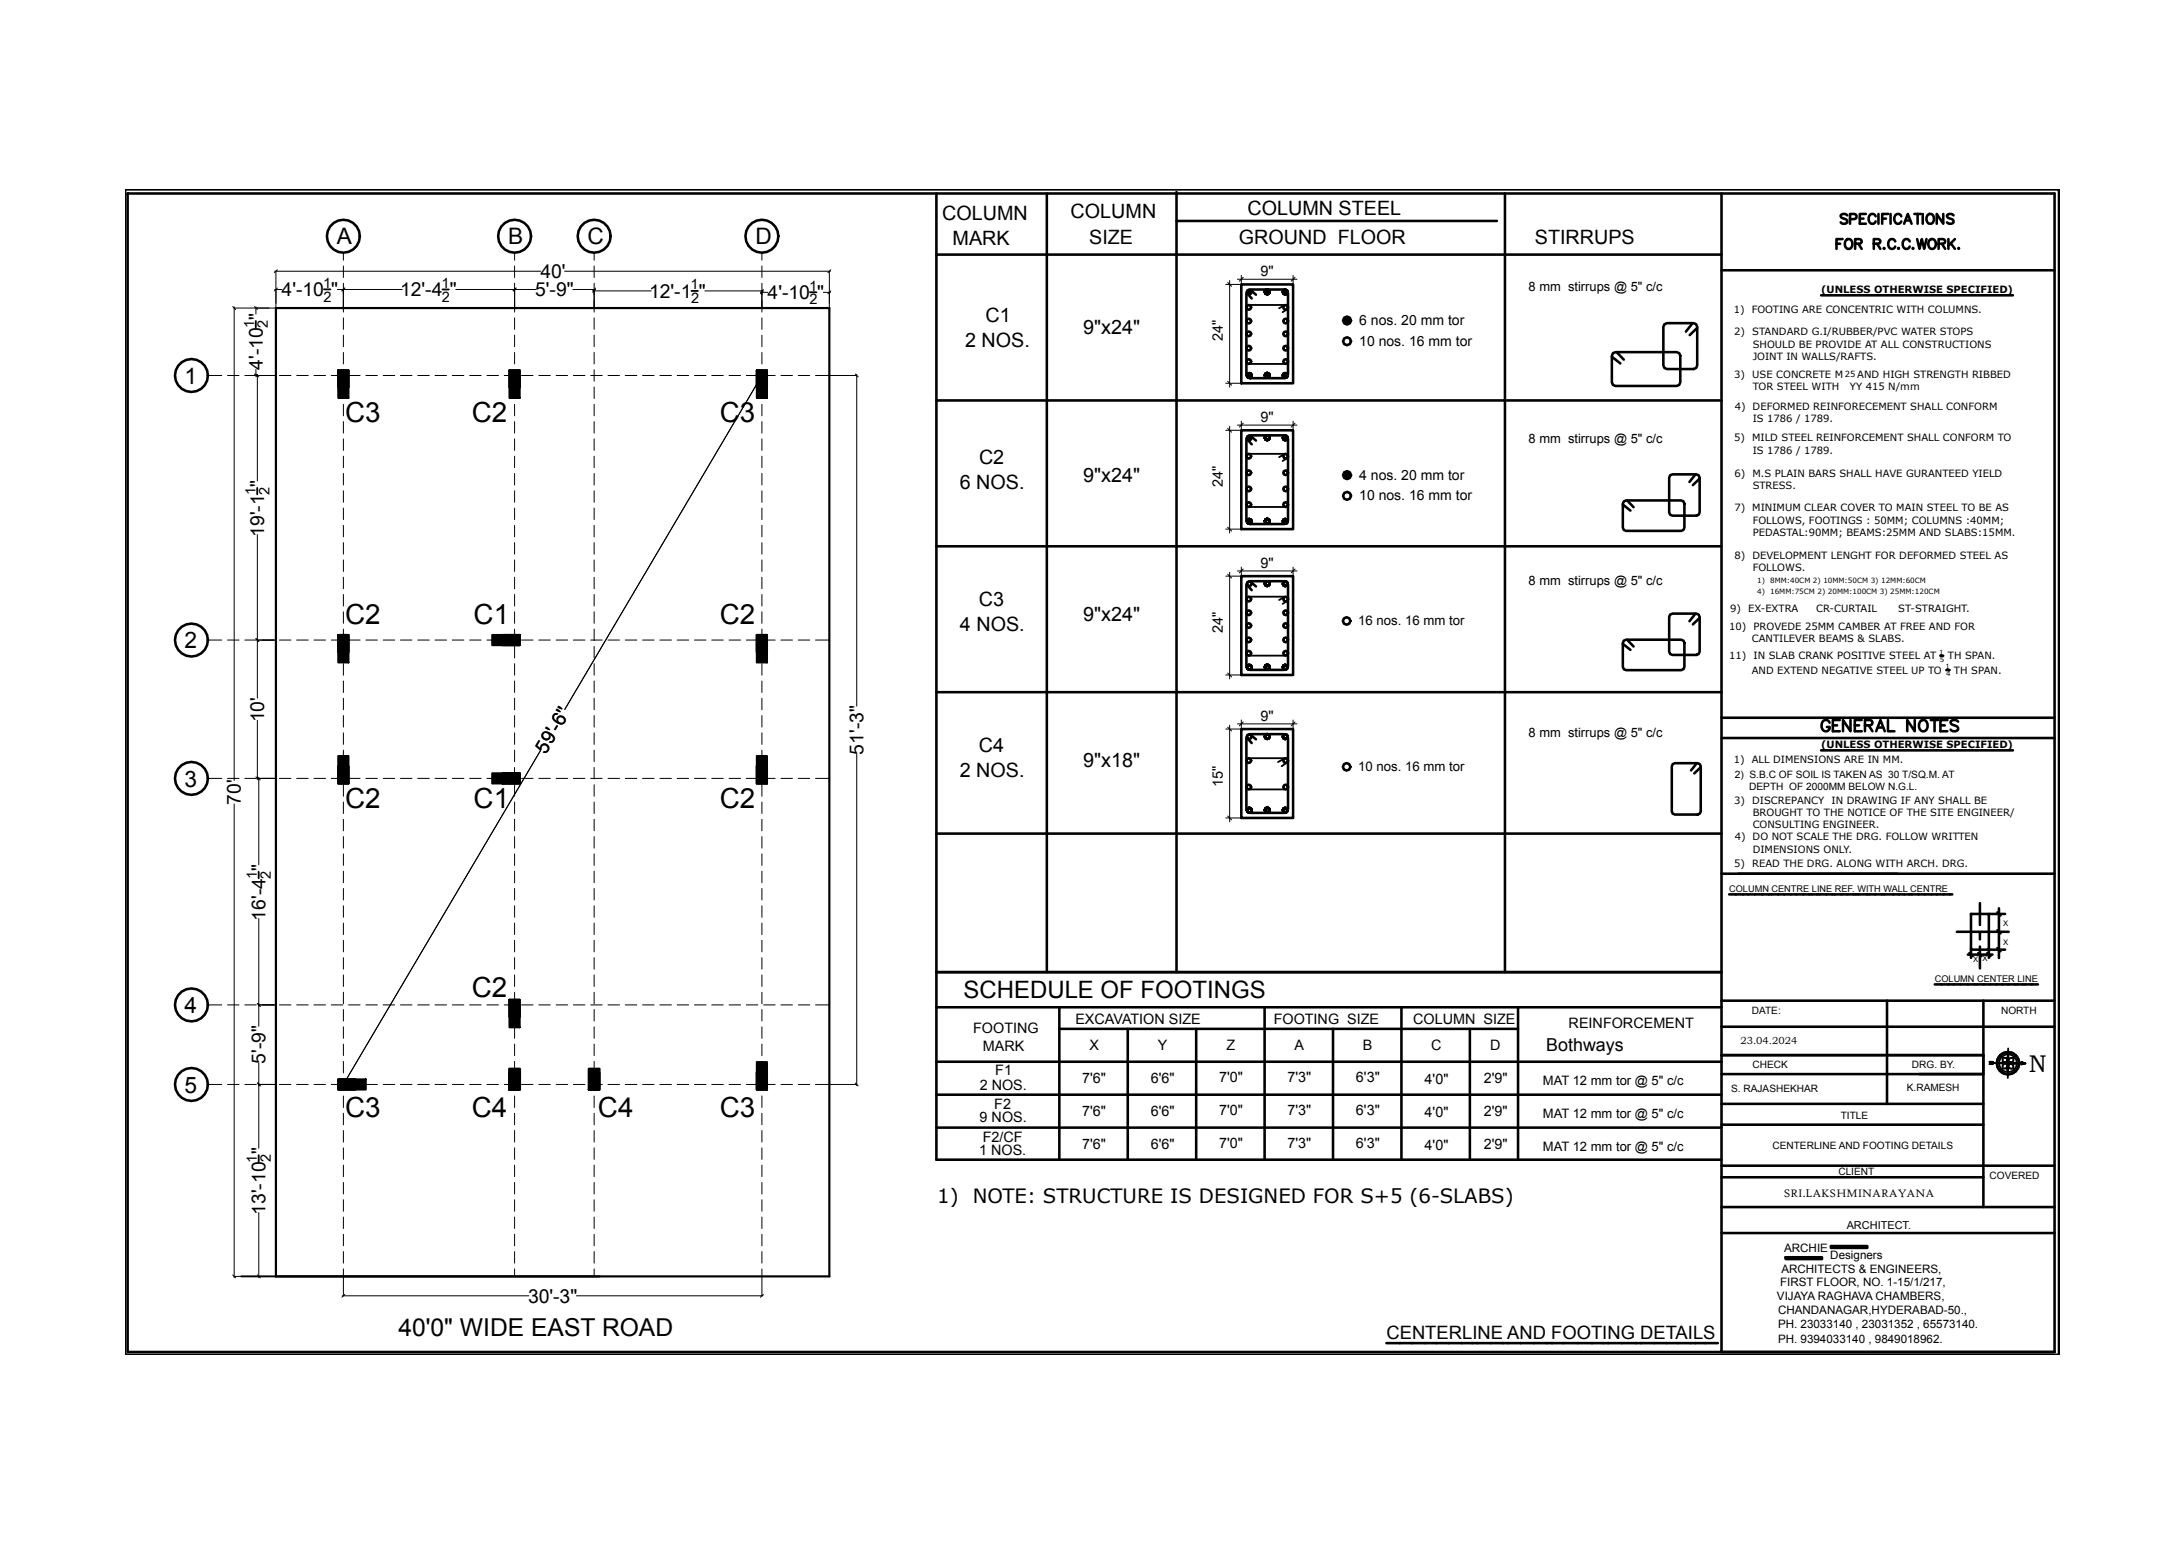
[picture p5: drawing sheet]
<svg xmlns="http://www.w3.org/2000/svg" width="297mm" height="210mm" viewBox="0 0 297 210" stroke-linecap="round" stroke-linejoin="round" font-family="sans-serif">
<defs><g id="words">
<g font-size="3.8">
<text x="46.9" y="57.4">C3</text>
<text x="64.2" y="57.4">C2</text>
<text x="97.9" y="57.4">C3</text>
<text x="46.9" y="84.8">C2</text>
<text x="64.4" y="84.8">C1</text>
<text x="97.9" y="84.8">C2</text>
<text x="46.9" y="109.8">C2</text>
<text x="64.4" y="109.8">C1</text>
<text x="97.9" y="109.8">C2</text>
<text x="64.2" y="135.6">C2</text>
<text x="46.9" y="151.9">C3</text>
<text x="64.2" y="151.9">C4</text>
<text x="81.3" y="151.9">C4</text>
<text x="97.9" y="151.9">C3</text>
</g>
<text font-size="3.4" x="54.2" y="181.7">40'0&quot; WIDE EAST ROAD</text>
<g font-size="3.3">
<text x="131" y="135.8">SCHEDULE OF FOOTINGS</text>
<text x="275.9" y="145.7">N</text>
</g>
<g font-size="3.1">
<text x="45.8" y="33.2">A</text>
<text x="69.1" y="33.2">B</text>
<text x="79.9" y="33.2">C</text>
<text x="102.7" y="33.2">D</text>
<text x="25.1" y="52.2">1</text>
<text x="25.1" y="88.2">2</text>
<text x="25.1" y="107">3</text>
<text x="25.1" y="137.8">4</text>
<text x="25.1" y="148.6">5</text>
</g>
<g font-size="2.7">
<text x="128.1" y="29.9">COLUMN</text>
<text x="145.6" y="29.7">COLUMN</text>
<text x="169.6" y="29.3">COLUMN STEEL</text>
<text x="129.5" y="33.3">MARK</text>
<text x="148.1" y="33.2">SIZE</text>
<text x="168.5" y="33.2">GROUND FLOOR</text>
<text x="208.7" y="33.2">STIRRUPS</text>
<text x="131.2" y="47.2">2 NOS.</text>
<text x="134" y="43.7">C1</text>
<text x="147.3" y="45.5">9&quot;x24&quot;</text>
<text x="133.1" y="63.1">C2</text>
<text x="147.3" y="65.6">9&quot;x24&quot;</text>
<text x="130.5" y="66.5">6 NOS.</text>
<text x="133.1" y="82.4">C3</text>
<text x="130.5" y="85.9">4 NOS.</text>
<text x="147.3" y="84.5">9&quot;x24&quot;</text>
<text x="130.5" y="105.7">2 NOS.</text>
<text x="133.1" y="102.3">C4</text>
<text x="147.3" y="104.3">9&quot;x18&quot;</text>
<text x="127.5" y="163.7">1)</text>
<text x="132.3" y="163.7">NOTE: STRUCTURE IS DESIGNED FOR S+5 (6-SLABS)</text>
</g>
<g font-size="2.6">
<text x="38.3" y="40.3">4'-10 &quot;</text>
<text x="54.4" y="40.3">12'-4 &quot;</text>
<text x="72.8" y="40.3">5'-9&quot;</text>
<text x="73.5" y="37.8">40'</text>
<text x="88.3" y="40.5">12'-1 &quot;</text>
<text x="104.4" y="40.7">4'-10 &quot;</text>
<text x="35.7" y="50.3" transform="rotate(-90 35.7 50.3)">4'-10 &quot;</text>
<text x="35.9" y="73" transform="rotate(-90 35.9 73)">19'-1 &quot;</text>
<text x="35.9" y="98.3" transform="rotate(-90 35.9 98.3)">10'</text>
<text x="74.2" y="102.6" transform="rotate(-59 74.2 102.6)">59'-6&quot;</text>
<text x="117.4" y="102.6" transform="rotate(-90 117.4 102.6)">51'-3&quot;</text>
<text x="32.8" y="109.5" transform="rotate(-90 32.8 109.5)">70'</text>
<text x="36.1" y="125.2" transform="rotate(-90 36.1 125.2)">16'-4 &quot;</text>
<text x="36.1" y="144.7" transform="rotate(-90 36.1 144.7)">5'-9&quot;</text>
<text x="36.1" y="165.2" transform="rotate(-90 36.1 165.2)">13'-10 &quot;</text>
<text x="71.8" y="177.2">30'-3&quot;</text>
</g>
<text font-size="2.5" x="188.5" y="182.1">CENTERLINE AND FOOTING DETAILS</text>
<text font-size="2.4" x="210.3" y="143">Bothways</text>
<g font-size="2">
<text x="43.9" y="39.1">1</text>
<text x="44" y="41">2</text>
<text x="60" y="39.1">1</text>
<text x="60.1" y="41">2</text>
<text x="93.9" y="39.3">1</text>
<text x="94" y="41.2">2</text>
<text x="110" y="39.5">1</text>
<text x="110.1" y="41.4">2</text>
<text x="171.4" y="37.6">9&quot;</text>
<text x="34.5" y="44.7" transform="rotate(-90 34.5 44.7)">1</text>
<text x="36.4" y="44.6" transform="rotate(-90 36.4 44.6)">2</text>
<text x="166.3" y="46.4" transform="rotate(-90 166.3 46.4)">24&quot;</text>
<text x="171.4" y="57.4">9&quot;</text>
<text x="34.7" y="67.4" transform="rotate(-90 34.7 67.4)">1</text>
<text x="36.6" y="67.3" transform="rotate(-90 36.6 67.3)">2</text>
<text x="166.3" y="66.2" transform="rotate(-90 166.3 66.2)">24&quot;</text>
<text x="171.4" y="77.3">9&quot;</text>
<text x="166.3" y="86.1" transform="rotate(-90 166.3 86.1)">24&quot;</text>
<text x="171.4" y="98.1">9&quot;</text>
<text x="166.3" y="107" transform="rotate(-90 166.3 107)">15&quot;</text>
<text x="34.9" y="119.6" transform="rotate(-90 34.9 119.6)">1</text>
<text x="36.8" y="119.5" transform="rotate(-90 36.8 119.5)">2</text>
<text x="132.3" y="140.5">FOOTING</text>
<text x="133.6" y="142.9">MARK</text>
<text x="146.2" y="139.2">EXCAVATION SIZE</text>
<text x="148.1" y="142.8">X</text>
<text x="157.5" y="142.8">Y</text>
<text x="166.8" y="142.8">Z</text>
<text x="173.2" y="139.2">FOOTING SIZE</text>
<text x="176.1" y="142.8">A</text>
<text x="185.3" y="142.8">B</text>
<text x="192.2" y="139.2">COLUMN SIZE</text>
<text x="194.6" y="142.9">C</text>
<text x="202.7" y="142.8">D</text>
<text x="213.3" y="139.9">REINFORCEMENT</text>
<text x="133.2" y="148.3">2 NOS.</text>
<text x="135.3" y="146.2">F1</text>
<text x="147.2" y="147.3">7'6&quot;</text>
<text x="156.5" y="147.3">6'6&quot;</text>
<text x="165.8" y="147.1">7'0&quot;</text>
<text x="175.1" y="147.1">7'3&quot;</text>
<text x="184.4" y="147.1">6'3&quot;</text>
<text x="193.7" y="147.4">4'0&quot;</text>
<text x="201.8" y="147.3">2'9&quot;</text>
<text x="133.2" y="152.7">9 NOS.</text>
<text x="133.6" y="155.4">F2/CF</text>
<text x="135.2" y="150.9">F2</text>
<text x="147.2" y="151.8">7'6&quot;</text>
<text x="156.5" y="151.8">6'6&quot;</text>
<text x="165.8" y="151.6">7'0&quot;</text>
<text x="175.1" y="151.6">7'3&quot;</text>
<text x="184.4" y="151.6">6'3&quot;</text>
<text x="193.7" y="151.9">4'0&quot;</text>
<text x="201.8" y="151.8">2'9&quot;</text>
<text x="34.9" y="158.1" transform="rotate(-90 34.9 158.1)">1</text>
<text x="36.8" y="158.1" transform="rotate(-90 36.8 158.1)">2</text>
<text x="133.2" y="157.2">1 NOS.</text>
<text x="147.2" y="156.3">7'6&quot;</text>
<text x="156.5" y="156.3">6'6&quot;</text>
<text x="165.8" y="156.1">7'0&quot;</text>
<text x="175.1" y="156.1">7'3&quot;</text>
<text x="184.4" y="156.1">6'3&quot;</text>
<text x="193.7" y="156.4">4'0&quot;</text>
<text x="201.8" y="156.2">2'9&quot;</text>
</g>
<g font-size="1.9">
<text x="184.8" y="47">10 nos. 16 mm tor</text>
<text x="184.8" y="44.2">6 nos. 20 mm tor</text>
<text x="184.8" y="65.2">4 nos. 20 mm tor</text>
<text x="184.8" y="68.1">10 nos. 16 mm tor</text>
</g>
<g font-size="1.8">
<text x="207.9" y="39.6">8 mm stirrups @ 5&quot; c/c</text>
<text x="207.9" y="60.2">8 mm stirrups @ 5&quot; c/c</text>
<text x="207.9" y="79.6">8 mm stirrups @ 5&quot; c/c</text>
<text x="184.7" y="85">16 nos. 16 mm tor</text>
<text x="207.9" y="100.3">8 mm stirrups @ 5&quot; c/c</text>
<text x="184.7" y="104.9">10 nos. 16 mm tor</text>
<text x="209.8" y="147.5">MAT 12 mm tor @ 5&quot; c/c</text>
<text x="209.8" y="152">MAT 12 mm tor @ 5&quot; c/c</text>
<text x="209.8" y="156.5">MAT 12 mm tor @ 5&quot; c/c</text>
</g>
<g font-size="1.6">
<text x="242.6" y="162.7">SRI.LAKSHMINARAYANA</text>
<text x="242.2" y="173.1">ARCHITECTS &amp; ENGINEERS,</text>
<text x="242.6" y="170.3">ARCHIE</text>
<text x="248.9" y="171.3">Designers</text>
<text x="241.6" y="176.8">VIJAYA RAGHAVA CHAMBERS,</text>
<text x="241.8" y="178.7">CHANDANAGAR,HYDERABAD-50.,</text>
<text x="242.1" y="174.9">FIRST FLOOR, NO. 1-15/1/217,</text>
<text x="241.8" y="182.7">PH. 9394033140 , 9849018962.</text>
<text x="241.8" y="180.7">PH. 23033140 , 23031352 , 65573140.</text>
</g>
<text font-size="1.5" x="251.1" y="167.2">ARCHITECT.</text>
<g font-size="1.4">
<text x="247.7" y="39.9">(UNLESS OTHERWISE SPECIFIED)</text>
<text x="235.8" y="42.6">1)</text>
<text x="235.8" y="45.6">2)</text>
<text x="238.2" y="42.6">FOOTING ARE CONCENTRIC WITH COLUMNS.</text>
<text x="238.3" y="45.6">STANDARD G.I/RUBBER/PVC WATER STOPS</text>
<text x="238.3" y="47.3">SHOULD BE PROVIDE AT ALL CONSTRUCTIONS</text>
<text x="235.8" y="51.4">3)</text>
<text x="238.3" y="51.4">USE CONCRETE M</text>
<text x="238.3" y="49">JOINT IN WALLS/RAFTS.</text>
<text x="238.3" y="53.1">TOR STEEL WITH</text>
<text x="251.6" y="53.1">YY 415 N/mm</text>
<text x="252.6" y="51.4">AND HIGH STRENGTH RIBBED</text>
<text x="235.9" y="55.8">4)</text>
<text x="238.3" y="55.8">DEFORMED REINFORECEMENT SHALL CONFORM</text>
<text x="238.3" y="57.5">IS 1786 / 1789.</text>
<text x="235.8" y="60">5)</text>
<text x="235.9" y="64.8">6)</text>
<text x="238.3" y="60">MILD STEEL REINFORCEMENT SHALL CONFORM TO</text>
<text x="238.3" y="64.8">M.S PLAIN BARS SHALL HAVE GURANTEED YIELD</text>
<text x="238.3" y="61.7">IS 1786 / 1789.</text>
<text x="235.9" y="69.6">7)</text>
<text x="238.3" y="69.6">MINIMUM CLEAR COVER TO MAIN STEEL TO BE AS</text>
<text x="238.3" y="66.5">STRESS.</text>
<text x="238.3" y="71.2">FOLLOWS, FOOTINGS : 50MM; COLUMNS :40MM;</text>
<text x="235.9" y="76">8)</text>
<text x="238.3" y="76">DEVELOPMENT LENGHT FOR DEFORMED STEEL AS</text>
<text x="238.3" y="72.9">PEDASTAL:90MM; BEAMS:25MM AND SLABS:15MM.</text>
<text x="238.3" y="77.6">FOLLOWS.</text>
<text x="235.3" y="83.2">9)</text>
<text x="237.7" y="83.2">EX-EXTRA</text>
<text x="247" y="83.2">CR-CURTAIL</text>
<text x="258.1" y="83.2">ST-STRAIGHT.</text>
<text x="235.2" y="85.7">10)</text>
<text x="235.2" y="89.7">11)</text>
<text x="238.2" y="87.4">CANTILEVER BEAMS &amp; SLABS.</text>
<text x="238.5" y="85.7">PROVEDE 25MM CAMBER AT FREE AND FOR</text>
<text x="238.5" y="89.7">IN SLAB CRANK POSITIVE STEEL AT</text>
<text x="264.9" y="89.7">TH SPAN.</text>
<text x="238.2" y="91.6">AND EXTEND NEGATIVE STEEL UP TO</text>
<text x="265.7" y="91.6">TH SPAN.</text>
<text x="247.7" y="101.8">(UNLESS OTHERWISE SPECIFIED)</text>
<text x="235.8" y="103.8">1)</text>
<text x="235.9" y="105.8">2) S.B.C OF SOIL IS TAKEN AS 30 T/SQ.M. AT</text>
<text x="237.9" y="107.4">DEPTH OF 2000MM BELOW N.G.L.</text>
<text x="238.2" y="103.8">ALL DIMENSIONS ARE IN MM.</text>
<text x="235.8" y="109.3">3)</text>
<text x="238.3" y="109.3">DISCREPANCY</text>
<text x="238.3" y="111">BROUGHT TO THE NOTICE OF THE SITE ENGINEER/</text>
<text x="238.3" y="112.7">CONSULTING ENGINEER.</text>
<text x="249.1" y="109.3">IN DRAWING IF ANY SHALL BE</text>
<text x="235.8" y="117.9">5)</text>
<text x="235.9" y="114.3">4)</text>
<text x="238.3" y="117.9">READ THE DRG. ALONG WITH ARCH. DRG.</text>
<text x="238.3" y="114.3">DO NOT SCALE THE DRG. FOLLOW WRITTEN</text>
<text x="238.3" y="116">DIMENSIONS ONLY.</text>
<text x="238.2" y="138">DATE:</text>
<text x="272.1" y="137.9">NORTH</text>
<text x="236.7" y="141.9">23.04.2024</text>
<text x="235.4" y="148.5">S. RAJASHEKHAR</text>
<text x="238.3" y="145.2">CHECK</text>
<text x="259.3" y="148.3">K.RAMESH</text>
<text x="260" y="145.2">DRG. BY.</text>
<text x="250.3" y="152.2">TITLE</text>
<text x="241" y="156.3">CENTERLINE AND FOOTING DETAILS</text>
<text x="250" y="159.7">CLIENT</text>
<text x="270.6" y="160.4">COVERED</text>
</g>
<g font-size="1.2">
<text x="235.1" y="121.4">COLUMN CENTRE LINE REF. WITH WALL CENTRE</text>
<text x="263.1" y="133.6">COLUMN CENTER LINE</text>
</g>
<g font-size="1.1">
<text x="250.9" y="51.3">25</text>
<text x="272.4" y="126">X</text>
<text x="268.3" y="130.8">X</text>
<text x="269.6" y="130.7">X</text>
<text x="272.4" y="128.5">X</text>
</g>
<g font-size="1">
<text x="239" y="79.3">1)</text>
<text x="239" y="80.8">4)</text>
<text x="240.7" y="79.3">8MM:40CM 2) 10MM:50CM 3) 12MM:60CM</text>
<text x="240.7" y="80.8">16MM:75CM 2) 20MM:100CM 3) 25MM:120CM</text>
<text x="263.7" y="89.1">1</text>
<text x="263.8" y="90">5</text>
<text x="264.6" y="91">1</text>
<text x="264.6" y="92">4</text>
</g>
</g></defs>
<!-- layer: 4 -->
<path d="M235.1 121.6h30.4M263.1 133.9h14" fill="none" stroke="#000" stroke-width=".35"/>
<!-- layer: 0 -->
<g fill="none" stroke="#000" stroke-width=".35">
<path d="M17.4 26.3h216.7v157.6h-216.7zM234.1 36.8h45.3M234.1 26.3h45.3M249.7 33.2h.5M250.6 32.5h-.9v1.3M251.1 32.6a.64 .64 0 0 1 .8 .3 .64 .64 0 0 1-.1 .8 .49 .49 0 0 1-.6 .1 .49 .49 0 0 1-.3-.5 .81 .81 0 0 1 .2-.7zM251.2 29.3a.5 .5 0 0 0-.5-.2 .5 .5 0 0 0-.4 .3l.1 .2 .5 .2a.32 .32 0 0 1 .3 .2 .32 .32 0 0 1-.1 .4 .61 .61 0 0 1-.8-.2M251.6 29.8h.6a.35 .35 0 0 0 .3-.4 .35 .35 0 0 0-.3-.3h-.6v1.3M252.3 33.2l.7-.1 .2-.2-.1-.3-.3-.1h-.5v1.3M252.7 33.2l.5 .6M252.9 29.7h.5M253.7 29.1h-.8v1.3h.8"/>
<path d="M254.8 33.2l.8-.1 .1-.2-.1-.3-.2-.1h-.6v1.3M255.1 29.4a.49 .49 0 0 0-.6-.3 .49 .49 0 0 0-.4 .5 .58 .58 0 0 0 .1 .6 .58 .58 0 0 0 .7 .2l.2-.3M255.3 33.2l.4 .6M255.4 29.1v1.3M256 29.7h.5M256.2 33.7l-.1 .1h.2M256.8 29.1h-.8v1.3M257.1 29.1v1.3M257.7 32.8a.49 .49 0 0 0-.5-.3 .49 .49 0 0 0-.4 .5 .58 .58 0 0 0 .1 .7 .58 .58 0 0 0 .6 .1l.2-.3M258.2 33.7l-.1 .1h.1M258.6 29.4a.49 .49 0 0 0-.6-.3 .49 .49 0 0 0-.4 .5 .58 .58 0 0 0 .1 .6 .58 .58 0 0 0 .7 .2l.2-.3M258.9 30.4l.5-1.3 .6 1.3"/>
<path d="M259.1 30h.7M259.7 32.8a.49 .49 0 0 0-.6-.3 .49 .49 0 0 0-.4 .5 .58 .58 0 0 0 .2 .7 .58 .58 0 0 0 .6 .1l.2-.3M260.1 33.7v.1h.1M260.3 29.1h.9M260.7 32.5l.3 1.3 .3-1.3 .4 1.3 .3-1.3M260.8 29.1v1.3M261.5 29.1v1.3M262.2 29.2a.64 .64 0 0 1 .8 .2 .64 .64 0 0 1-.1 .8 .49 .49 0 0 1-.6 .2 .49 .49 0 0 1-.3-.5 .81 .81 0 0 1 .2-.7zM262.5 32.6a.64 .64 0 0 1 .7 .3 .64 .64 0 0 1-.1 .8 .49 .49 0 0 1-.5 .1 .49 .49 0 0 1-.4-.5 .81 .81 0 0 1 .3-.7zM263.6 33.2l.8-.1 .1-.2v-.3l-.3-.1h-.6v1.3M264.1 33.2l.4 .6M264.3 29.1v1.3l-.9-1.3v1.3"/>
<path d="M265 32.5v1.3M265.3 33.1l.6 .7M265.7 29.3a.5 .5 0 0 0-.5-.2 .5 .5 0 0 0-.4 .3l.1 .2 .5 .2a.32 .32 0 0 1 .2 .2 .32 .32 0 0 1-.1 .4 .61 .61 0 0 1-.7-.2M265.9 32.5l-.9 .9M266.4 33.7l-.1 .1h.1M234.1 97.6h45.3M248.8 98.3a.56 .56 0 0 0-.6-.4 .56 .56 0 0 0-.5 .6 .67 .67 0 0 0 .2 .7 .67 .67 0 0 0 .7 .2l.2-.3v-.2h-.4M249.2 98.7h.6M250.2 97.9h-1v1.6h1M251.6 97.9v1.6l-1-1.6v1.6M252.2 98.7h.6M253.2 97.9h-1v1.6h1"/>
<path d="M253.6 98.7l.9-.1a.35 .35 0 0 0 0-.6l-.9-.1v1.6M254.1 98.7l.5 .8M255.1 99.5l.6-1.6 .6 1.6M255.4 98.9h.7M256.7 97.9v1.6h.9M260.4 97.9v1.6l-1-1.6v1.6M261.3 98a.7 .7 0 0 1 .8 .2 .7 .7 0 0 1 0 .9 .56 .56 0 0 1-.7 .4 .56 .56 0 0 1-.4-.6 .93 .93 0 0 1 .3-.9zM262.6 97.9h1M263.1 97.9v1.6M263.9 98.7h.6M264.8 97.9h-.9v1.6h.9M266.3 98.1a.58 .58 0 0 0-.6-.2 .58 .58 0 0 0-.4 .4l.1 .2 .6 .2a.37 .37 0 0 1 .3 .3 .37 .37 0 0 1-.2 .4 .7 .7 0 0 1-.8-.2"/>
<path d="M234.1 118.8h45.3M234.1 100.4h45.3M242.8 171h5v.2h-5zM249 169.5h4.9v.2h-4.9z"/>
</g>
<!-- layer: BOUNDRY -->
<path d="M261 146.1h8.7M269.7 143.5h-35.6h35.6v2.6h-35.6M234.1 167.7h45.3M234.1 164.2h45.3" fill="none" stroke="#000" stroke-width=".35"/>
<!-- layer: walls -->
<g fill="none" stroke="#000" stroke-width=".35">
<path d="M127.3 26.3v131.4h106.8M127.3 34.6h106.8M142.4 26.3v105.9M160 26.1v106.1M160 30.1h43.6M204.7 26.3v105.9M127.3 54.5h106.8M127.3 74.3h106.8M127.3 94.1h106.8M127.3 113.4h106.8M127.3 137h106.8M127.3 132.2h106.8"/>
<path d="M144.1 137v20.7M144.1 139.9h62.3M153.4 139.9v17.8M162.7 139.9v17.8M172 137v20.7M181.3 139.9v17.8M190.6 137v20.7M199.9 139.9v17.8M206.4 137v20.7M234.1 136.1h45.3M234.1 139.6h45.3M256.6 136.1v14"/>
<path d="M267.6 129.8h3.3M267.8 129.6l.4 .4M268 129.2v1.1M269 129.6l.5 .4M269.7 136.1v28.1M270.3 129.6l.4 .4M270.5 124.3h2.2M271.6 129l.4 .4M271.6 126.5l.4 .4M271.6 124.1l.4 .4M271.8 123.5v6.8M272.7 129.2h-2.2v1.1"/>
<path d="M127.3 144.4h106.8M127.3 148.9h106.8M127.3 153.4h106.8M234.1 150.1h35.6M234.1 153h35.6M234.1 158.5h45.3M234.1 160.1h35.6M234.1 183.9h45.3"/>
</g>
<!-- layer: ISD -->
<path d="M247.7 40.2h26M263.9 89.2h.4M264.7 91.1h.4M247.7 102.1h26" fill="none" stroke="#000" stroke-width=".35"/>
<!-- layer: ROOF BEAMS -->
<path d="M17 25.8h263v158.5h-263zM279.4 26.3v157.6" fill="none" stroke="#000" stroke-width=".35"/>
<!-- layer: text -->
<path d="M188.5 182.7h45.1" fill="none" stroke="#000" stroke-width=".35"/>
<!-- layer: AXI -->
<path d="M268 124.3h2.5v4.9h-2.5z" fill="none" stroke="#000" stroke-width=".35"/>
<!-- layer: centerline -->
<path d="M266.1 126.7h7.1M269.2 122.8v3M269.2 126.8v1M269.2 128.7v3" fill="none" stroke="#000" stroke-width=".35"/>
<!-- layer: STEEL -->
<g fill="none" stroke="#000" stroke-width=".35">
<path d="M169.6 39.9l.6 .7M169.6 39.5l.4-.1h4.6l.4 .1 .2 .4v11l-.2 .4-.4 .1h-4.6l-.4-.1-.1-.4v-11zM170.1 39.5l.7 .6M169.6 59.7l.6 .7M169.6 59.4l.4-.2h4.6l.4 .2 .2 .3v11.1l-.2 .3-.4 .2h-4.6l-.4-.2-.1-.3v-11.1zM170.1 59.3l.7 .6M219.2 48.5l1.1 .9M219.3 48l.4-.1h8.3l.4 .1 .1 .4v3.6l-.1 .4-.4 .1h-8.3l-.4-.1-.1-.4v-3.6zM219.8 47.9l1 1M226.3 44.1l.4-.1h3.6l.4 .1 .1 .3v5.3l-.1 .4-.4 .1h-3.6l-.4-.1-.1-.4v-5.3zM230.2 44l-.9 1.1M230.8 44.6l-1 1"/>
<path d="M169.6 79.5l.6 .8M169.6 79.2l.4-.1h4.6l.4 .1 .2 .4v11l-.2 .4-.4 .1h-4.6l-.4-.1-.1-.4v-11zM170.1 79.2l.7 .6M220.7 68.6l1 .8M220.8 68.2l.3-.1h7.5l.3 .1 .2 .3v3.3l-.2 .3-.3 .1h-7.5l-.3-.1-.1-.3v-3.3zM221.3 68.1l.8 .9M227.1 64.6l.3-.1h3.3l.3 .1 .1 .4v4.7l-.1 .3-.3 .1h-3.3l-.3-.1-.1-.3v-4.7zM230.6 64.5l-.9 1.1M231.1 65.1l-.9 .9M170.1 100l.7 .6M220.7 87.6l1 .8M220.8 87.1l.3-.1h7.5l.3 .1 .2 .4v3.2l-.2 .3-.3 .1h-7.5l-.3-.1-.1-.3v-3.2z"/>
<path d="M221.3 87l.8 .9M227.1 83.6l.3-.1h3.3l.3 .1 .1 .3v4.7l-.1 .3-.3 .2h-3.3l-.3-.2-.1-.3v-4.7zM230.6 83.5l-.9 1M231.1 84l-.9 .9M169.6 100.3l.6 .8M169.6 100l.4-.1h4.6l.4 .1 .2 .4v9.6l-.2 .4-.4 .2h-4.6l-.4-.2-.1-.4v-9.6zM227.5 103.9l.3-.1h3.1l.3 .1 .1 .3v6.2l-.1 .3-.3 .1h-3.1l-.3-.1-.2-.3v-6.2zM230.7 103.8l-.7 1M231.3 104.4l-.9 .8"/>
<circle cx="169.9" cy="39.7" r=".32"/>
<circle cx="172.3" cy="39.7" r=".32"/>
<circle cx="174.8" cy="39.7" r=".32"/>
<circle cx="169.8" cy="47.4" r=".32"/>
<circle cx="169.8" cy="41.8" r=".32"/>
<circle cx="169.8" cy="43.7" r=".32"/>
<circle cx="169.8" cy="49.2" r=".32"/>
<circle cx="169.8" cy="45.4" r=".32"/>
<circle cx="169.9" cy="59.6" r=".32"/>
<circle cx="169.9" cy="51.1" r=".32"/>
<circle cx="172.3" cy="59.5" r=".32"/>
<circle cx="172.3" cy="51.1" r=".32"/>
<circle cx="174.8" cy="51.1" r=".32"/>
<circle cx="174.8" cy="59.6" r=".32"/>
<circle cx="174.8" cy="47.4" r=".32"/>
<circle cx="174.8" cy="41.8" r=".32"/>
<circle cx="174.8" cy="43.7" r=".32"/>
<circle cx="174.8" cy="49.2" r=".32"/>
<circle cx="174.8" cy="45.4" r=".32"/>
<circle cx="183.2" cy="46.4" r=".54"/>
<circle cx="183.2" cy="43.6" r=".54"/>
<circle cx="169.8" cy="64.3" r=".32"/>
<circle cx="169.8" cy="62.1" r=".32"/>
<circle cx="169.8" cy="68.6" r=".32"/>
<circle cx="169.8" cy="66.5" r=".32"/>
<circle cx="169.9" cy="79.4" r=".32"/>
<circle cx="169.9" cy="70.9" r=".32"/>
<circle cx="172.3" cy="70.9" r=".32"/>
<circle cx="172.3" cy="79.4" r=".32"/>
<circle cx="174.8" cy="70.9" r=".32"/>
<circle cx="174.8" cy="79.4" r=".32"/>
<circle cx="174.8" cy="64.3" r=".32"/>
<circle cx="174.8" cy="62.1" r=".32"/>
<circle cx="174.8" cy="68.6" r=".32"/>
<circle cx="174.8" cy="66.5" r=".32"/>
<circle cx="183.2" cy="67.4" r=".54"/>
<circle cx="183.2" cy="64.6" r=".54"/>
<circle cx="169.8" cy="87" r=".32"/>
<circle cx="169.8" cy="88.9" r=".32"/>
<circle cx="169.8" cy="83.3" r=".32"/>
<circle cx="169.8" cy="81.5" r=".32"/>
<circle cx="169.8" cy="85.1" r=".32"/>
<circle cx="169.9" cy="90.7" r=".32"/>
<circle cx="172.3" cy="90.7" r=".32"/>
<circle cx="174.8" cy="90.7" r=".32"/>
<circle cx="174.8" cy="87" r=".32"/>
<circle cx="174.8" cy="88.9" r=".32"/>
<circle cx="174.8" cy="81.5" r=".32"/>
<circle cx="174.8" cy="83.3" r=".32"/>
<circle cx="174.8" cy="85.1" r=".32"/>
<circle cx="183.1" cy="84.5" r=".51"/>
<circle cx="169.8" cy="107" r=".32"/>
<circle cx="169.8" cy="103.4" r=".32"/>
<circle cx="169.9" cy="100.2" r=".32"/>
<circle cx="169.9" cy="110.2" r=".32"/>
<circle cx="172.3" cy="110.2" r=".32"/>
<circle cx="172.3" cy="100.2" r=".32"/>
<circle cx="174.8" cy="110.2" r=".32"/>
<circle cx="174.8" cy="100.2" r=".32"/>
<circle cx="174.8" cy="107" r=".32"/>
<circle cx="174.8" cy="103.4" r=".32"/>
<circle cx="183.1" cy="104.3" r=".51"/>
</g>
<!-- layer: COLUMN -->
<path d="M168.8 38.7h7v13.4h-7zM168.8 58.5h7v13.5h-7zM168.8 78.4h7v13.4h-7zM168.8 99.2h7v12h-7z" fill="none" stroke="#000" stroke-width=".35"/>
<!-- layer: 0 -->
<g fill="#000">
<path d="M169.6 39.4h.6v.6h-.6zM172 39.4h.7v.6h-.7zM174.4 39.4h.7v.6h-.7zM46 50.3h1.4v2.4h-1.4zM69.3 50.3h1.4v2.4h-1.4zM102.9 50.3h1.4v2.4h-1.4zM169.6 50.7h.6v.7h-.6zM169.6 59.2h.6v.7h-.6zM172 50.7h.7v.7h-.7zM174.4 50.7h.7v.7h-.7zM174.4 59.2h.7v.7h-.7zM182.6 43h1.1v1.1h-1.1z"/>
<path d="M169.6 70.6h.6v.6h-.6zM174.4 70.6h.7v.6h-.7zM182.6 64.1h1.1v1.1h-1.1zM46 86.4h1.4v2.3h-1.4zM68.3 86.4h2.4v1.4h-2.4zM102.9 86.4h1.4v2.3h-1.4zM46 104.2h1.4v2.4h-1.4zM68.3 105.2h2.4v1.4h-2.4zM102.9 104.2h1.4v2.4h-1.4zM69.3 136h1.4v2.3h-1.4zM46 146.8h2.4v1.4h-2.4zM69.3 145.8h1.4v2.4h-1.4z"/>
<path d="M80.1 145.8h1.4v2.4h-1.4zM102.9 145.8h1.4v2.4h-1.4z"/>
</g>
<!-- layer: ROOF BEAMS -->
<g fill="none" stroke="#000" stroke-width=".14">
<path d="M167 38.4l.5 .6M167.2 38.2v14.5M168.3 38h8.1M168.8 37.5v1.2h-2.1M169.1 37.7l-.6 .5M175.8 37.5v1.2M176.1 37.7l-.5 .5M166.7 52.1h2.1M167 51.9l.5 .5M167 58.3l.5 .5M167.2 58v14.5M168.3 57.8h8.1"/>
<path d="M168.8 57.3v1.2h-2.1M169.1 57.6l-.6 .5M175.8 57.3v1.2M176.1 57.6l-.5 .5M166.7 72h2.1M167 71.7l.5 .5M167 78.1l.5 .5M167.2 77.8v14.5M168.3 77.7h8.1M168.8 77.1v1.3h-2.1M169.1 77.4l-.6 .5M175.8 77.1v1.3"/>
<path d="M176.1 77.4l-.5 .5M166.7 91.8h2.1M167 98.9l.5 .5M167 91.5l.5 .6M167.2 98.6v13.2M168.3 98.5h8.1M168.8 97.9v1.3h-2.1M169.1 98.2l-.6 .5M175.8 97.9v1.3M176.1 98.2l-.5 .5M166.7 111.2h2.1M167 111l.5 .5"/>
</g>
<!-- layer: 0 -->
<g fill="none" stroke="#000" stroke-width=".25">
<path d="M44.1 39.4h.8M60.2 39.4h.8M94 39.6h.9M110.1 39.7h.9M34.8 43.7v.8M46 50.4h1.4v2.3h-1.4zM69.3 50.4h1.4v2.3h-1.4zM102.9 50.4h1.4v2.3h-1.4zM169.8 41.5h5M169.8 49.5h5M174.6 41.6l-.7 .3M175 42.1l-.6 .4"/>
<path d="M35 66.4v.8M169.8 61.7h5M169.8 69h5M174.6 61.8l-.7 .4M175 62.3l-.6 .4M46 86.3h1.4v2.4h-1.4zM68.3 86.3h2.4v1.5h-2.4zM102.9 86.3h1.4v2.4h-1.4zM169.8 81.2h5M169.8 89.2h5M174.6 81.2l-.7 .4M175 81.7l-.6 .4"/>
<path d="M35.2 118.6v.8M46 104.2h1.4v2.4h-1.4zM68.3 105.2h2.4v1.4h-2.4zM102.9 104.2h1.4v2.4h-1.4zM69.3 136h1.4v2.3h-1.4zM69.3 136h.1M35.2 157.1v.9M46 146.8h2.3v1.4h-2.3zM69.3 145.9h1.4v2.3h-1.4zM80.1 145.9h1.4v2.3h-1.4zM102.9 145.9h1.4v2.3h-1.4zM32.8 173.6h4.7"/>
</g>
<path d="M37.5 41.9h75.3v131.7h-75.3z" fill="none" stroke="#000" stroke-width=".3"/>
<g fill="none" stroke="#000" stroke-width=".14">
<path d="M37.4 39.4h.9M37.4 36.9h36.1M37.5 36.9v5h-5.7M37.7 39.2l-.4 .4M37.7 36.7l-.4 .4M45.9 39.4h8.8M46.7 34.4v1M46.7 36.2v1.5M46.7 38.5v3.9M46.9 39.2l-.4 .4M62 39.4h10.9M70 34.4v1"/>
<path d="M70 36.2v1.5M70 38.5v3.9M70.2 39.2l-.4 .4M76.8 36.9h36.1M77.9 39.4h3.1M80.6 39.6h8M80.8 34.4v1M80.8 36.2v1.5M80.8 38.5v3.9M81 39.2l-.4 .4M81 39.4l-.4 .4M95.8 39.6h8"/>
<path d="M103.5 39.8h.9M103.6 34.4v1M103.6 36.2v1.5M103.6 38.5v3.9M103.8 39.4l-.4 .4M103.8 39.6l-.4 .4M112 39.8h.9M112.8 36.9v5M113 39.6l-.4 .4M113 36.7l-.4 .4M28.3 51.1h1.9M30.9 51.1h1.6"/>
<path d="M31.6 41.7l.4 .4M31.8 41.7v64.5M33.3 51.1h4.2M34.6 41.7l.4 .4M34.6 50.9l.4 .4M34.8 41.7v1M34.8 50.3v.9M34.8 50.9l.4 .4M35 50.9v14.5M38 51.1h1.6M40.3 51.1h1.6M42.7 51.1h1.6"/>
<path d="M45 51.1h1.6M46.7 43.2v1.6M46.7 45.6v1.5M46.7 47.9v1.6M46.7 50.3v1.6M46.7 52.6v1.6M46.7 55v1.6M46.7 57.3v1.6M46.7 59.7v1.6M47.4 51.1h1.6M49.8 51.1h1.5M52.1 51.1h1.6"/>
<path d="M54.5 51.1h1.5M56.8 51.1h1.6M59.2 51.1h1.5M61.5 51.1h1.6M63.9 51.1h1.5M66.2 51.1h1.6M68.6 51.1h1.5M70 43.2v1.6M70 45.6v1.5M70 47.9v1.6M70 50.3v1.6M70 52.6v1.6"/>
<path d="M70 55v1.6M70 57.3v1.6M70 59.7v1.6M70.9 51.1h1.6M73.3 51.1h1.5M75.6 51.1h1.6M78 51.1h1.5M80.3 51.1h1.6M80.8 43.2v1.6M80.8 45.6v1.5M80.8 47.9v1.6M80.8 50.3v1.6"/>
<path d="M80.8 52.6v1.6M80.8 55v1.6M80.8 57.3v1.6M80.8 59.7v1.6M82.7 51.1h1.5M85 51.1h1.6M87.4 51.1h1.6M89.7 51.1h1.6M92.1 51.1h1.6M94.4 51.1h1.6M96.8 51.1h1.6M99.1 51.1h1.6"/>
<path d="M101.5 51.1h1.6M103.5 50.8l.2 .5M103.6 43.2v1.6M103.6 45.6v1.5M103.6 47.9v1.6M103.6 50.3v1.6M103.6 52.6v1.6M103.6 55v1.6M103.6 57.3v1.6M103.6 59.7v1.6M103.6 51l.1 .1zM103.7 50.9l-26.9 45.6"/>
<path d="M103.8 51.1h1.6M106.2 51.1h1.6M108.5 51.1h1.6M110.9 51.1h5.6M116.3 50.9l.4 .4M116.5 50.9v45.1M35 72.7v22.3M46.7 62v1.6M46.7 64.4v1.6M46.7 66.7v1.6M46.7 69.1v1.6M46.7 71.5v1.5"/>
<path d="M46.7 73.8v1.6M46.7 76.2v1.5M46.7 78.5v1.6M70 62v1.6M70 64.4v1.6M70 66.7v1.6M70 69.1v1.6M70 71.5v1.5M70 73.8v1.6M70 76.2v1.5M70 78.5v1.6M80.8 62v1.6"/>
<path d="M80.8 64.4v1.6M80.8 66.7v1.6M80.8 69.1v1.6M80.8 71.5v1.5M80.8 73.8v1.6M80.8 76.2v1.5M80.8 78.5v1.6M103.6 62v1.6M103.6 64.4v1.6M103.6 66.7v1.6M103.6 69.1v1.6M103.6 71.5v1.5"/>
<path d="M103.6 73.8v1.6M103.6 76.2v1.5M103.6 78.5v1.6M28.3 87.1h1.9M30.9 87.1h1.6M33.3 87.1h1.6M34.8 86.9l.4 .4M35 87.1h2.5M35 98v8M38 87.1h1.6M40.3 87.1h1.6M42.7 87.1h1.6"/>
<path d="M45 87.1h1.6M46.7 80.9v1.5M46.7 83.2v1.6M46.7 85.6v1.5M46.7 87.9v1.6M46.7 90.3v1.5M46.7 92.6v1.6M46.7 95v1.5M46.7 97.3v1.6M46.7 99.7v1.5M47.4 87.1h1.6M49.8 87.1h1.5"/>
<path d="M52.1 87.1h1.6M54.5 87.1h1.5M56.8 87.1h1.6M59.2 87.1h1.5M61.5 87.1h1.6M63.9 87.1h1.5M66.2 87.1h1.6M68.6 87.1h1.5M70 80.9v1.5M70 83.2v1.6M70 85.6v1.5M70 87.9v1.6"/>
<path d="M70 90.3v1.5M70 92.6v1.6M70 95v1.5M70 97.3v1.6M70 99.7v1.5M70.9 87.1h1.6M73.3 87.1h1.5M75.6 87.1h1.6M78 87.1h1.5M80.3 87.1h1.6M80.8 80.9v1.5M80.8 83.2v1.6"/>
<path d="M80.8 85.6v1.5M80.8 87.9v1.6M80.8 90.3v1.5M80.8 92.6v1.6M80.8 95v1.5M80.8 97.3v1.6M80.8 99.7v1.5M82.7 87.1h1.5M85 87.1h1.6M87.4 87.1h1.6M89.7 87.1h1.6M92.1 87.1h1.6"/>
<path d="M94.4 87.1h1.6M96.8 87.1h1.6M99.1 87.1h1.6M101.5 87.1h1.6M103.6 80.9v1.5M103.6 83.2v1.6M103.6 85.6v1.5M103.6 87.9v1.6M103.6 90.3v1.5M103.6 92.6v1.6M103.6 95v1.5M103.6 97.3v1.6"/>
<path d="M103.6 99.7v1.5M103.8 87.1h1.6M106.2 87.1h1.6M108.5 87.1h1.6M110.9 87.1h1.9M28.3 105.9h1.9M30.9 105.9h1.6M31.8 109.3v64.5M33.3 105.9h1.6M34.8 105.7l.4 .4M35 105.9h2.5M35 105.7l.4 .4"/>
<path d="M35.2 105.7v11.9M38 105.9h1.6M40.3 105.9h1.6M42.7 105.9h1.6M45 105.9h1.6M46.7 102v1.6M46.7 104.4v1.5M46.7 106.7v1.6M46.7 109.1v1.5M46.7 111.4v1.6M46.7 113.8v1.6M46.7 116.1v1.6"/>
<path d="M46.7 118.5v1.6M47.4 105.9h1.6M49.8 105.9h1.5M52.1 105.9h1.6M54.5 105.9h1.5M56.8 105.9h1.6M59.2 105.9h1.5M61.5 105.9h1.6M63.9 105.9h1.5M66.2 105.9h1.6M68.6 105.9h1.5M70 102v1.6"/>
<path d="M70 104.4v1.5M70 106.7v1.6M70 109.1v1.5M70 111.4v1.6M70 113.8v1.6M70 116.1v1.6M70 118.5v1.6M70.9 105.9h1.6M73.3 105.9h1.5M73.5 102.1l-26.9 45.5M75.6 105.9h1.6M78 105.9h1.5"/>
<path d="M80.3 105.9h1.6M80.8 102v1.6M80.8 104.4v1.5M80.8 106.7v1.6M80.8 109.1v1.5M80.8 111.4v1.6M80.8 113.8v1.6M80.8 116.1v1.6M80.8 118.5v1.6M82.7 105.9h1.5M85 105.9h1.6M87.4 105.9h1.6"/>
<path d="M89.7 105.9h1.6M92.1 105.9h1.6M94.4 105.9h1.6M96.8 105.9h1.6M99.1 105.9h1.6M101.5 105.9h1.6M103.6 102v1.6M103.6 104.4v1.5M103.6 106.7v1.6M103.6 109.1v1.5M103.6 111.4v1.6M103.6 113.8v1.6"/>
<path d="M103.6 116.1v1.6M103.6 118.5v1.6M103.8 105.9h1.6M106.2 105.9h1.6M108.5 105.9h1.6M110.9 105.9h1.9M116.5 102.5v45.2M28.3 136.7h1.9M30.9 136.7h1.6M33.3 136.7h1.6M35 136.5l.4 .4M35.2 136.7h2.3"/>
<path d="M35.2 124.9v14.7M38 136.7h1.6M40.3 136.7h1.6M42.7 136.7h1.6M45 136.7h1.6M46.7 120.8v1.6M46.7 123.2v1.6M46.7 125.5v1.6M46.7 127.9v1.6M46.7 130.2v1.6M46.7 132.6v1.6M46.7 135v1.5"/>
<path d="M46.7 137.3v1.6M46.7 139.7v1.5M47.4 136.7h1.6M49.8 136.7h1.5M52.1 136.7h1.6M54.5 136.7h1.5M56.8 136.7h1.6M59.2 136.7h1.5M61.5 136.7h1.6M63.9 136.7h1.5M66.2 136.7h1.6M68.6 136.7h1.5"/>
<path d="M70 120.8v1.6M70 123.2v1.6M70 125.5v1.6M70 127.9v1.6M70 130.2v1.6M70 132.6v1.6M70 135v1.5M70 137.3v1.6M70 139.7v1.5M70.9 136.7h1.6M73.3 136.7h1.5M75.6 136.7h1.6"/>
<path d="M78 136.7h1.5M80.3 136.7h1.6M80.8 120.8v1.6M80.8 123.2v1.6M80.8 125.5v1.6M80.8 127.9v1.6M80.8 130.2v1.6M80.8 132.6v1.6M80.8 135v1.5M80.8 137.3v1.6M80.8 139.7v1.5M82.7 136.7h1.5"/>
<path d="M85 136.7h1.6M87.4 136.7h1.6M89.7 136.7h1.6M92.1 136.7h1.6M94.4 136.7h1.6M96.8 136.7h1.6M99.1 136.7h1.6M101.5 136.7h1.6M103.6 120.8v1.6M103.6 123.2v1.6M103.6 125.5v1.6M103.6 127.9v1.6"/>
<path d="M103.6 130.2v1.6M103.6 132.6v1.6M103.6 135v1.5M103.6 137.3v1.6M103.6 139.7v1.5M103.8 136.7h1.6M106.2 136.7h1.6M108.5 136.7h1.6M110.9 136.7h1.9M28.3 147.5h1.9M30.9 147.5h1.6M33.3 147.5h1.6"/>
<path d="M35 147.3l.4 .4M35.2 147.5h2.3M35.2 144.6v11.6M38 147.5h1.6M40.3 147.5h1.6M42.7 147.5h1.6M45 147.5h1.6M46.6 147.2l.2 .6M46.7 147.5h.1M46.7 142v1.6M46.7 144.4v1.5M46.7 146.7v1.6"/>
<path d="M46.7 149.1v1.5M46.7 151.4v1.6M46.7 153.8v1.5M46.7 156.1v1.6M46.7 158.5v1.5M47.4 147.5h1.6M49.8 147.5h1.5M52.1 147.5h1.6M54.5 147.5h1.5M56.8 147.5h1.6M59.2 147.5h1.5M61.5 147.5h1.6"/>
<path d="M63.9 147.5h1.5M66.2 147.5h1.6M68.6 147.5h1.5M70 142v1.6M70 144.4v1.5M70 146.7v1.6M70 149.1v1.5M70 151.4v1.6M70 153.8v1.5M70 156.1v1.6M70 158.5v1.5M70.9 147.5h1.6"/>
<path d="M73.3 147.5h1.5M75.6 147.5h1.6M78 147.5h1.5M80.3 147.5h1.6M80.8 142v1.6M80.8 144.4v1.5M80.8 146.7v1.6M80.8 149.1v1.5M80.8 151.4v1.6M80.8 153.8v1.5M80.8 156.1v1.6M80.8 158.5v1.5"/>
<path d="M82.7 147.5h1.5M85 147.5h1.6M87.4 147.5h1.6M89.7 147.5h1.6M92.1 147.5h1.6M94.4 147.5h1.6M96.8 147.5h1.6M99.1 147.5h1.6M101.5 147.5h1.6M103.6 142v1.6M103.6 144.4v1.5M103.6 146.7v1.6"/>
<path d="M103.6 149.1v1.5M103.6 151.4v1.6M103.6 153.8v1.5M103.6 156.1v1.6M103.6 158.5v1.5M103.8 147.5h1.6M106.2 147.5h1.6M108.5 147.5h1.6M110.9 147.5h5.6M116.3 147.3l.4 .4M31.6 173.4l.4 .4M31.8 173.6h5.7"/>
<path d="M35 173.4l.4 .4M35.2 164.9v8.9M46.5 176.2h25.4M46.7 160.8v1.6M46.7 163.2v1.5M46.7 165.5v1.6M46.7 167.9v1.5M46.7 170.2v1.6M46.7 172.6v3.6M46.9 176l-.4 .4M70 160.8v1.6M70 163.2v1.5"/>
<path d="M70 165.5v1.6M70 167.9v1.5M70 170.2v1.6M70 172.6v1M78.4 176.2h25.4M80.8 160.8v1.6M80.8 163.2v1.5M80.8 165.5v1.6M80.8 167.9v1.5M80.8 170.2v1.6M80.8 172.6v1M103.6 160.8v1.6"/>
<path d="M103.6 163.2v1.5M103.6 165.5v1.6M103.6 167.9v1.5M103.6 170.2v1.6M103.6 172.6v3.6M103.8 176l-.4 .4"/>
</g>
<!-- layer: S-GRID CIRCLE -->
<g fill="none" stroke="#000" stroke-width=".35">
<circle cx="46.7" cy="32.1" r="2.24"/>
<circle cx="70" cy="32.1" r="2.24"/>
<circle cx="80.8" cy="32.1" r="2.24"/>
<circle cx="103.6" cy="32.1" r="2.24"/>
<circle cx="26" cy="51.1" r="2.24"/>
<circle cx="26" cy="87.1" r="2.24"/>
<circle cx="26" cy="105.9" r="2.24"/>
<circle cx="26" cy="136.7" r="2.24"/>
<circle cx="26" cy="147.5" r="2.24"/>
</g>
<!-- layer: COLUMN -->
<path d="M46 50.3h1.4v3.9h-1.4zM69.3 50.3h1.4v3.9h-1.4zM102.9 50.3h1.4v3.9h-1.4zM46 86.4h1.4v3.7h-1.4zM66.9 86.4h3.8v1.4h-3.8zM102.9 86.4h1.4v3.7h-1.4zM46 102.8h1.4v3.8h-1.4zM66.9 105.2h3.8v1.4h-3.8zM102.9 102.8h1.4v3.8h-1.4zM69.3 136h1.4v3.8h-1.4zM46 146.8h3.7v1.4h-3.7zM102.9 144.4h1.4v3.8h-1.4z" fill="#000"/>
<path d="M46 50.4h1.4v3.7h-1.4zM69.3 50.4h1.4v3.7h-1.4zM102.9 50.4h1.4v3.7h-1.4zM46 86.3h1.4v3.8h-1.4zM66.9 86.3h3.8v1.5h-3.8zM102.9 86.3h1.4v3.8h-1.4zM46 102.8h1.4v3.8h-1.4zM66.9 105.2h3.8v1.4h-3.8zM102.9 102.8h1.4v3.8h-1.4zM69.3 136h1.4v3.7h-1.4zM46 146.8h3.8v1.4h-3.8zM102.9 144.4h1.4v3.8h-1.4z" fill="none" stroke="#000" stroke-width=".25"/>
<!-- layer: Columns -->
<path d="M69.3 145.4h1.4v2.8h-1.4zM80.1 145.4h1.4v2.8h-1.4z" fill="#000"/>
<path d="M69.3 145.4h1.4v2.8h-1.4zM80.1 145.4h1.4v2.8h-1.4z" fill="none" stroke="#000" stroke-width=".35"/>
<!-- layer: TITLE -->
<g fill="none" stroke="#000" stroke-width=".25">
<path d="M270.5 144.4h.5l.1 .2-.1 .1h-.5M270.7 144.5h.4M270.7 144.5l.4 .1M270.8 144.6h2.1M271 144.5l-.4-.1 .2 .2-.2 .1M271.5 144.5h.1M271.5 144.3l.1 .1M271.6 144.2h.1M271.6 144l.1 .1M271.6 144.7h-.1M271.6 144.8h-.1M271.7 145h-.2"/>
<path d="M271.7 143.9h.1M271.7 145.1h-.1M271.8 143.7l.1 .1M271.8 145.2l-.1 .1M271.8 145.4h-.1M271.9 143.6v.1M271.9 145.5l-.1 .1M272.1 143.6l-.1-.1 .2 .2M272.1 143.4l.1 .1M272.1 145.7v.1M272.2 145.5l-.3 .2M272.2 143.3l.1 .1"/>
<path d="M272.3 145.8l-.1 .1M272.4 143.2v.1M272.4 145.9l-.1 .1M272.4 144.7l-.1 .6 .7-.1v-.3v.1M272.5 143.1l.1 .1M272.5 146v.1M272.7 146l-.1 .1M272.7 143.1v.1M272.8 144.5h.1M272.8 144.6h-.9M272.8 144.5h-.5M272.8 144.5h-.3"/>
<path d="M272.8 146v.2M272.8 144.5l-.9 .1 .9 .1M272.8 143.1l.1 .1M272.9 144.8l.1 1M273 144.4l.1-1 .1 1M273 144.4h.1M273 143v.2M273 146.1v.1M273 144.2v.2M273 144.9v.6M273 144l-.7-.1 .1 .6M273 143.9v.5"/>
<path d="M273 143.7v.6M273.1 144.8l-.1 1.8M273.1 142.6v1.9M273.1 146.1v.1M273.1 143v.2M273.1 144l.7-.1-.1 .6M273.2 143v.2M273.2 144.9l-.2 .9M273.2 144.6h2.2M273.3 146v.2M273.3 144.5l1 .1-1 .1M273.3 144.5h.1"/>
<path d="M273.3 144.5h.3M273.3 144.5l.6 .1M273.3 143.1v.1M273.3 144.6h.9M273.4 146l.1 .1M273.5 143.1v.1M273.6 146v.1M273.6 143.2v.1M273.7 144.7l.1 .7-.7-.2M273.7 145.9l.1 .1M273.8 143.2l-.1 .1M273.8 145.8l.1 .1"/>
<path d="M273.9 145.5l.3 .2M273.9 143.3v.1M274 145.7v.1M274.1 145.6l.1 .1M274.2 145.5l.1 .1M274.2 143.5l-.3 .3M274.3 145.4l.1 .1M274.3 143.6l-.1 .1M274.3 145.3h.2M274.4 143.8h-.1M274.4 145.1l.1 .1M274.5 145h.1"/>
<path d="M274.5 143.9l-.1 .1M274.5 144.9h.1M274.5 144.7h.1M274.5 144.1h-.1M274.6 144.2h-.1M274.6 144.4h-.1M274.6 144.5h-.1M274.9 144.5l.5 .1-.5 .2zM274.9 144.5h.1M274.9 144.5l.2 .1M274.9 144.6h.4M274.9 144.6h.5"/>
<circle cx="273.1" cy="144.6" r=".27"/>
<circle cx="273.1" cy="144.6" r=".15"/>
<circle cx="273.1" cy="144.6" r="1.45"/>
<circle cx="273.1" cy="144.6" r="1.57"/>
<circle cx="273.1" cy="144.6" r="1.21"/>
</g>
<path d="M169.8 103.1h5M169.8 107.4h5M174.6 103.2l-.8 .4M175 103.7l-.7 .5" fill="none" stroke="#000" stroke-width=".25"/>
<use href="#words"/>
</svg>
